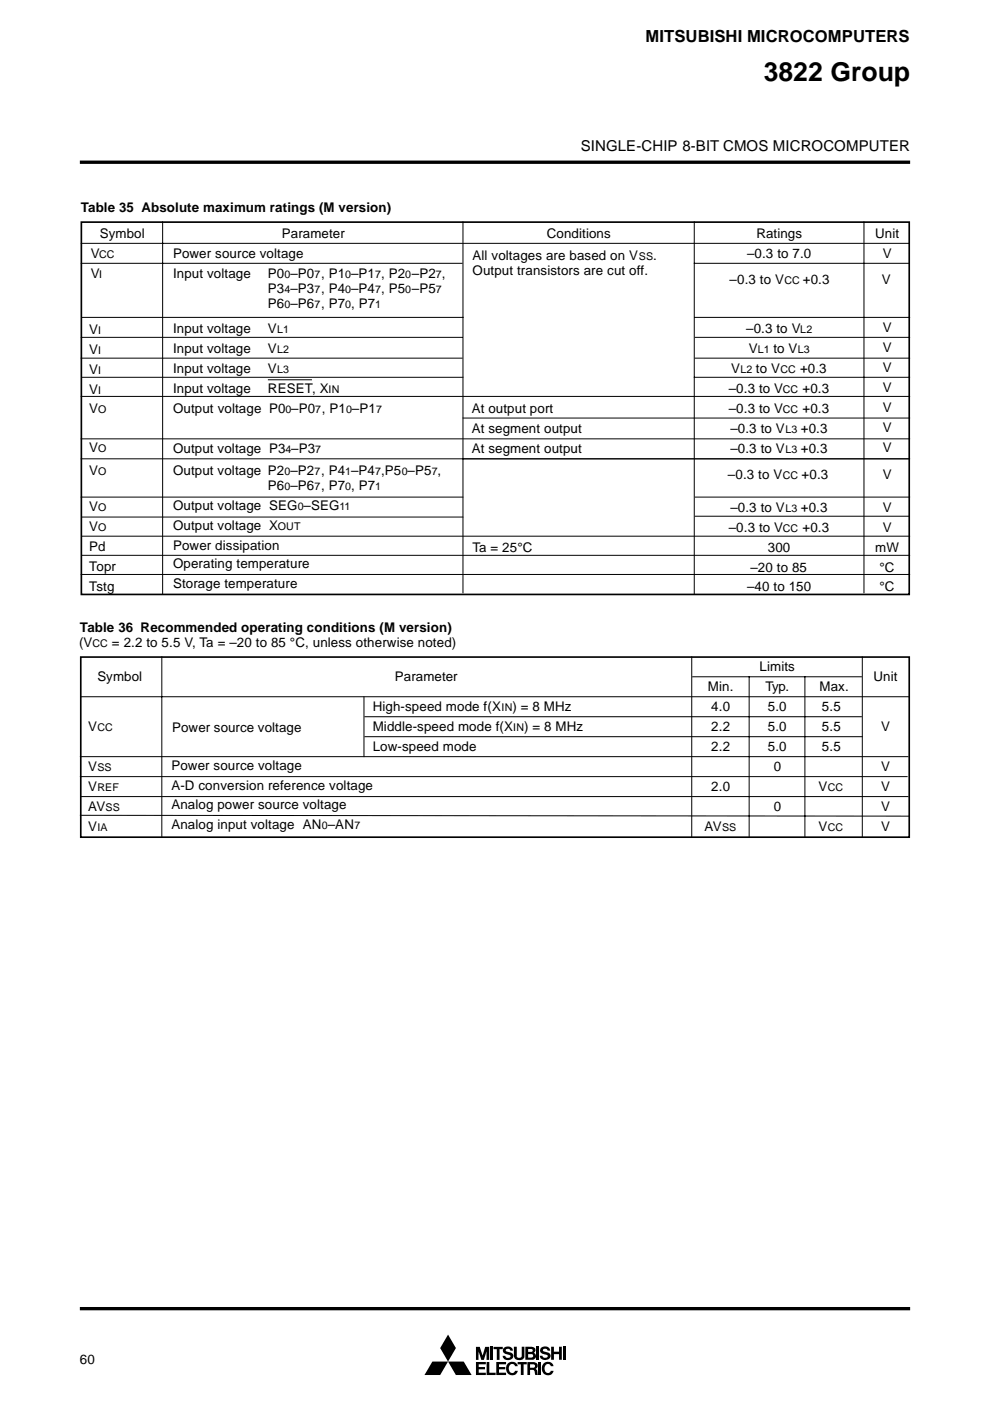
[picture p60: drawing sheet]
<svg xmlns="http://www.w3.org/2000/svg" width="210mm" height="297mm" viewBox="0 0 210 297" stroke-linecap="round" stroke-linejoin="round" font-family="sans-serif">
<defs><g id="words">
<text font-size="5.6" x="161.9" y="17.1">3822 Group</text>
<text font-size="3.5" x="136.9" y="9">MITSUBISHI MICROCOMPUTERS</text>
<text font-size="3.2" x="123.1" y="31.9">SINGLE-CHIP 8-BIT CMOS MICROCOMPUTER</text>
<g font-size="2.8">
<text x="17.1" y="45">Table 35 Absolute maximum ratings (M version)</text>
<text x="21.2" y="50.4">Symbol</text>
<text x="59.8" y="50.4">Parameter</text>
<text x="116" y="50.4">Conditions</text>
<text x="160.4" y="50.4">Ratings</text>
<text x="185.6" y="50.4">Unit</text>
<text x="19.2" y="54.7">V</text>
<text x="19.2" y="58.9">V</text>
<text x="36.7" y="54.7">Power source voltage</text>
<text x="36.7" y="58.9">Input voltage</text>
<text x="56.8" y="58.9">P0 –P0 , P1 –P1 , P2 –P2 ,</text>
<text x="100.2" y="55.2">All voltages are based on V</text>
<text x="100.2" y="58.4">Output transistors are cut off.</text>
<text x="138.5" y="55.2">.</text>
<text x="158.4" y="54.7">–0.3 to 7.0</text>
<text x="187.1" y="54.7">V</text>
<text x="56.8" y="62.1">P3 –P3 , P4 –P4 , P5 –P5</text>
<text x="56.8" y="65.3">P6 –P6 , P7 , P7</text>
<text x="154.7" y="60.1">–0.3 to V</text>
<text x="170.2" y="60.1">+0.3</text>
<text x="187" y="60.1">V</text>
<text x="18.9" y="70.7">V</text>
<text x="36.7" y="70.6">Input voltage</text>
<text x="56.8" y="70.6">V</text>
<text x="158.2" y="70.6">–0.3 to V</text>
<text x="187.1" y="70.4">V</text>
<text x="18.9" y="75">V</text>
<text x="36.7" y="74.8">Input voltage</text>
<text x="56.8" y="74.8">V</text>
<text x="158.7" y="74.8">V</text>
<text x="164" y="74.8">to V</text>
<text x="187.1" y="74.6">V</text>
<text x="18.9" y="79.2">V</text>
<text x="18.9" y="83.4">V</text>
<text x="36.7" y="79">Input voltage</text>
<text x="36.7" y="83.3">Input voltage</text>
<text x="56.8" y="79">V</text>
<text x="56.8" y="83.3">RESET, X</text>
<text x="154.5" y="83.3">–0.3 to V</text>
<text x="155" y="79">V</text>
<text x="160.3" y="79">to V</text>
<text x="169.6" y="79">+0.3</text>
<text x="170.1" y="83.3">+0.3</text>
<text x="187.1" y="78.8">V</text>
<text x="187.1" y="83.1">V</text>
<text x="18.9" y="87.7">V</text>
<text x="36.7" y="87.5">Output voltage P0 –P0 , P1 –P1</text>
<text x="100" y="87.5">At output port</text>
<text x="154.5" y="87.5">–0.3 to V</text>
<text x="170.1" y="87.5">+0.3</text>
<text x="187.1" y="87.3">V</text>
<text x="18.9" y="95.8">V</text>
<text x="36.7" y="96">Output voltage P3 –P3</text>
<text x="100" y="91.7">At segment output</text>
<text x="100" y="96">At segment output</text>
<text x="154.9" y="91.7">–0.3 to V</text>
<text x="154.9" y="96">–0.3 to V</text>
<text x="169.8" y="91.7">+0.3</text>
<text x="169.8" y="96">+0.3</text>
<text x="187.1" y="91.5">V</text>
<text x="187.1" y="95.8">V</text>
<text x="18.9" y="100.7">V</text>
<text x="36.7" y="100.7">Output voltage P2 –P2 , P4 –P4 ,P5 –P5 ,</text>
<text x="154.3" y="101.6">–0.3 to V</text>
<text x="170" y="101.6">+0.3</text>
<text x="187.1" y="101.6">V</text>
<text x="56.8" y="103.9">P6 –P6 , P7 , P7</text>
<text x="18.9" y="108.3">V</text>
<text x="18.9" y="112.5">V</text>
<text x="36.7" y="108.1">Output voltage SEG –SEG</text>
<text x="36.7" y="112.4">Output voltage X</text>
<text x="154.5" y="112.7">–0.3 to V</text>
<text x="154.9" y="108.5">–0.3 to V</text>
<text x="169.8" y="108.5">+0.3</text>
<text x="170.1" y="112.7">+0.3</text>
<text x="187.1" y="108.5">V</text>
<text x="187.1" y="112.7">V</text>
<text x="18.9" y="116.8">Pd</text>
<text x="36.7" y="116.6">Power dissipation</text>
<text x="100.2" y="117.1">Ta = 25°C</text>
<text x="162.8" y="116.9">300</text>
<text x="185.6" y="116.9">mW</text>
<text x="18.9" y="121">Topr</text>
<text x="18.9" y="125.2">Tstg</text>
<text x="36.7" y="120.5">Operating temperature</text>
<text x="36.7" y="124.7">Storage temperature</text>
<text x="158.4" y="125.2">–40 to 150</text>
<text x="159.1" y="121.2">–20 to 85</text>
<text x="186.4" y="121.2">°C</text>
<text x="186.4" y="125.2">°C</text>
<text x="16.8" y="137.2">(V</text>
<text x="16.9" y="134.1">Table 36 Recommended operating conditions (M version)</text>
<text x="23.7" y="137.2">= 2.2 to 5.5 V, Ta = –20 to 85 °C, unless otherwise noted)</text>
<text x="161" y="142.3">Limits</text>
<text x="20.6" y="144.5">Symbol</text>
<text x="83.7" y="144.5">Parameter</text>
<text x="150.1" y="146.6">Min.</text>
<text x="162.3" y="146.6">Typ.</text>
<text x="173.7" y="146.6">Max.</text>
<text x="185.2" y="144.5">Unit</text>
<text x="18.7" y="155">V</text>
<text x="36.5" y="155.2">Power source voltage</text>
<text x="79" y="150.8">High-speed mode f(X</text>
<text x="79" y="155">Middle-speed mode f(X</text>
<text x="108.7" y="150.8">) = 8 MHz</text>
<text x="111.1" y="155">) = 8 MHz</text>
<text x="150.8" y="150.8">4.0</text>
<text x="150.8" y="155">2.2</text>
<text x="162.8" y="150.8">5.0</text>
<text x="162.8" y="155">5.0</text>
<text x="174.3" y="150.8">5.5</text>
<text x="174.3" y="155">5.5</text>
<text x="186.8" y="155">V</text>
<text x="79" y="159.3">Low-speed mode</text>
<text x="150.8" y="159.3">2.2</text>
<text x="162.8" y="159.3">5.0</text>
<text x="174.3" y="159.3">5.5</text>
<text x="18.7" y="163.5">V</text>
<text x="18.7" y="167.7">V</text>
<text x="36.3" y="163.2">Power source voltage</text>
<text x="36.3" y="167.4">A-D conversion reference voltage</text>
<text x="150.8" y="167.7">2.0</text>
<text x="164" y="163.5">0</text>
<text x="173.6" y="167.7">V</text>
<text x="186.8" y="163.5">V</text>
<text x="186.8" y="167.7">V</text>
<text x="18.7" y="172">AV</text>
<text x="36.3" y="171.6">Analog power source voltage</text>
<text x="164" y="172">0</text>
<text x="186.8" y="172">V</text>
<text x="18.7" y="176.2">V</text>
<text x="36.3" y="175.9">Analog input voltage AN –AN</text>
<text x="149.4" y="176.2">AV</text>
<text x="173.6" y="176.2">V</text>
<text x="186.8" y="176.2">V</text>
<text x="16.9" y="289.1">60</text>
</g>
<g font-size="2.3">
<text x="21" y="54.7">CC</text>
<text x="21" y="58.9">I</text>
<text x="60.3" y="58.9">0</text>
<text x="66.7" y="58.9">7</text>
<text x="73.2" y="58.9">0</text>
<text x="79.6" y="58.9">7</text>
<text x="85.9" y="58.9">0</text>
<text x="92.4" y="58.9">7</text>
<text x="135.5" y="55.2">SS</text>
<text x="60.3" y="62.1">4</text>
<text x="60.3" y="65.3">0</text>
<text x="66.7" y="62.1">7</text>
<text x="66.7" y="65.3">7</text>
<text x="73.2" y="62.1">0</text>
<text x="73.2" y="65.3">0</text>
<text x="79.6" y="62.1">7</text>
<text x="79.6" y="65.3">1</text>
<text x="85.9" y="62.1">0</text>
<text x="92.4" y="62.1">7</text>
<text x="166.3" y="60.1">CC</text>
<text x="20.8" y="70.7">I</text>
<text x="58.7" y="70.6">L1</text>
<text x="169.7" y="70.6">L2</text>
<text x="20.8" y="75">I</text>
<text x="58.7" y="74.8">L2</text>
<text x="160.7" y="74.8">L1</text>
<text x="169.2" y="74.8">L3</text>
<text x="20.8" y="79.2">I</text>
<text x="20.8" y="83.4">I</text>
<text x="58.7" y="79">L3</text>
<text x="69.7" y="83.3">IN</text>
<text x="157" y="79">L2</text>
<text x="165.5" y="79">CC</text>
<text x="166" y="83.3">CC</text>
<text x="20.8" y="87.7">O</text>
<text x="60.5" y="87.5">0</text>
<text x="66.9" y="87.5">7</text>
<text x="73.4" y="87.5">0</text>
<text x="79.7" y="87.5">7</text>
<text x="166" y="87.5">CC</text>
<text x="20.8" y="95.8">O</text>
<text x="60.5" y="96">4</text>
<text x="66.9" y="96">7</text>
<text x="166.5" y="91.7">L3</text>
<text x="166.5" y="96">L3</text>
<text x="20.8" y="100.7">O</text>
<text x="60.3" y="100.7">0</text>
<text x="66.7" y="100.7">7</text>
<text x="73.2" y="100.7">1</text>
<text x="79.6" y="100.7">7</text>
<text x="85.2" y="100.7">0</text>
<text x="91.5" y="100.7">7</text>
<text x="166" y="101.6">CC</text>
<text x="60.3" y="103.9">0</text>
<text x="66.7" y="103.9">7</text>
<text x="73.2" y="103.9">0</text>
<text x="79.6" y="103.9">1</text>
<text x="20.8" y="108.3">O</text>
<text x="20.8" y="112.5">O</text>
<text x="58.9" y="112.4">OUT</text>
<text x="63.1" y="108.1">0</text>
<text x="72" y="108.1">11</text>
<text x="166" y="112.7">CC</text>
<text x="166.5" y="108.5">L3</text>
<text x="19.6" y="137.2">CC</text>
<text x="20.6" y="155">CC</text>
<text x="106.4" y="150.8">IN</text>
<text x="108.8" y="155">IN</text>
<text x="20.6" y="163.5">SS</text>
<text x="20.6" y="167.7">REF</text>
<text x="175.5" y="167.7">CC</text>
<text x="22.4" y="172">SS</text>
<text x="20.6" y="176.2">IA</text>
<text x="68.3" y="175.9">0</text>
<text x="75.1" y="175.9">7</text>
<text x="153.1" y="176.2">SS</text>
<text x="175.5" y="176.2">CC</text>
</g>
</g></defs>
<g fill="#000">
<path d="M100.9 285.6h.8l.6 1.8 .6-1.8h.8v2.7h-.5v-1.7l-.6 1.7h-.6l-.5-1.7v1.7h-.6zM100.9 288.8h2.1v.5h-1.5v.5h1.3v.5h-1.3v.7h1.5v.5h-2.1zM103.2 288.8h.5v2.2h1.4v.5h-1.9zM103.9 285.6h.6v2.7h-.6zM104.6 285.6h2v.5h-.7v2.2h-.6v-2.2h-.7zM105.2 288.8h2.1v.5h-1.5v.5h1.3v.5h-1.3v.7h1.5v.5h-2.1zM106.8 285.8a1.14 1.14 0 0 1 2 .6h-.6a.47 .47 0 0 0-.5-.4 .47 .47 0 0 0-.4 .4l.4 .2a.89 .89 0 0 1 1 .4 .89 .89 0 0 1-.1 1 1.18 1.18 0 0 1-1.2 .4 1.18 1.18 0 0 1-.8-.9h.5a.55 .55 0 0 0 .6 .4 .55 .55 0 0 0 .5-.5l-.3-.2a1.03 1.03 0 0 1-1.2-1.2zM109 285.5h.6v2.1a.55 .55 0 0 0 .6 .3 .55 .55 0 0 0 .4-.6v-1.8h.6v2.2a1.16 1.16 0 0 1-1.2 .7 1.16 1.16 0 0 1-1-1zM107.8 289a1.21 1.21 0 0 1 2 .7h-.6a.69 .69 0 0 0-.8-.5 .69 .69 0 0 0-.5 .8 .73 .73 0 0 0 .3 1 .73 .73 0 0 0 1-.4h.6a1.3 1.3 0 0 1-1.7 .9 1.3 1.3 0 0 1-.8-1.7zM109.7 288.8h2v.5h-.7v2.2h-.6v-2.2h-.7zM111.4 285.5h1.1a.72 .72 0 0 1 .9 .4 .72 .72 0 0 1-.2 .9 .78 .78 0 0 1 .4 .8 .78 .78 0 0 1-.6 .7h-1.6zM111.8 288.8a2.48 2.48 0 0 1 2.1 .4l.1 .6-.4 .4 .3 .4 .1 .9h-.5a1.2 1.2 0 0 0-.5-1.1h-.6v1.1h-.6z"/>
<path d="M113.7 285.5h.6v2.8h-.6zM114.2 288.8h.5v2.7h-.5zM114.7 285.8a1.12 1.12 0 0 1 1.2-.3 1.12 1.12 0 0 1 .7 .9h-.5a.5 .5 0 0 0-.5-.4 .5 .5 0 0 0-.5 .4l.3 .2a1.26 1.26 0 0 1 1.3 .9 1.2 1.2 0 0 1-1.1 .9 1.2 1.2 0 0 1-1.2-1h.6a.56 .56 0 0 0 .6 .5 .56 .56 0 0 0 .5-.5l-.3-.2a1.33 1.33 0 0 1-1.3-.9zM115.3 289a1.22 1.22 0 0 1 2.1 .7h-.6a.69 .69 0 0 0-.9-.5 .69 .69 0 0 0-.4 .8 .73 .73 0 0 0 .3 1 .73 .73 0 0 0 1-.4h.6a1.3 1.3 0 0 1-1.7 .9 1.3 1.3 0 0 1-.8-1.7zM116.9 285.5h.5v1.1h1.1v-1.1h.6v2.8h-.6v-1.2h-1.1v1.2h-.5zM119.3 285.5h.6v2.8h-.6z"/>
</g>
<g fill="#fff">
<path d="M112 286h.8l.1 .4-.2 .2h-.7z"/>
<path d="M112.4 289.3h.4a.39 .39 0 0 1 .6 .2 .39 .39 0 0 1-.3 .5h-.7z"/>
<path d="M112 287.1h.7a.37 .37 0 0 1 .3 .4 .37 .37 0 0 1-.3 .3h-.7z"/>
</g>
<path d="M95 283l1.7 2.8-1.7 2.9h3.3l1.7 2.8h-3.3l-1.7-2.8-1.7 2.8h-3.3l1.7-2.8h3.3l-1.7-2.9z" fill="#000"/>
<path d="M16.9 34.4h176.1M16.9 277.5h176.1" fill="none" stroke="#000" stroke-width=".71" stroke-linecap="butt"/>
<g fill="none" stroke="#000" stroke-width=".21">
<path d="M17.1 51.6h175.7M17.1 55.8h81M34.5 46.9v79M98.2 46.9v78.9M147.1 55.8h45.7M147.2 46.9v79M183.2 46.9v78.9M17.1 71.5h81M17.1 75.9h81M17.3 67.3h80.9M17.3 80h80.9M147.1 80h45.9"/>
<path d="M147.3 67.3h45.7M147.3 71.5h45.7M147.3 75.9h45.7M17.1 97.3h175.9M17.1 84h175.9M17.1 93h175.9M56.8 80.5h9.3M98.1 88.6h94.9M17.1 105.4h81.1M17.3 117.7h175.7M17.3 109.6h80.9M17.3 113.7h175.7"/>
<path d="M147.3 105.4h45.7M147.3 109.4h45.5M17.1 121.8h175.9M34.3 139.2v38.2M146.7 139.2v38.4M182.8 139.2v38.2M17.1 147.7h175.7M77.2 147.6v12.9M77.3 152h105.4M77.3 156.2h105.6M146.8 143.5h35.9M158.8 143.4v34"/>
<path d="M170.7 143.4v34M16.9 160.4h175.7M16.9 172.9l175.9 .1M16.9 164.7h175.5M17.1 168.9h175.5"/>
</g>
<path d="M17.3 47.1h175.5v78.9h-175.5zM17.1 139.3h175.7v38.2h-175.7z" fill="none" stroke="#000" stroke-width=".35"/>
<use href="#words"/>
</svg>
